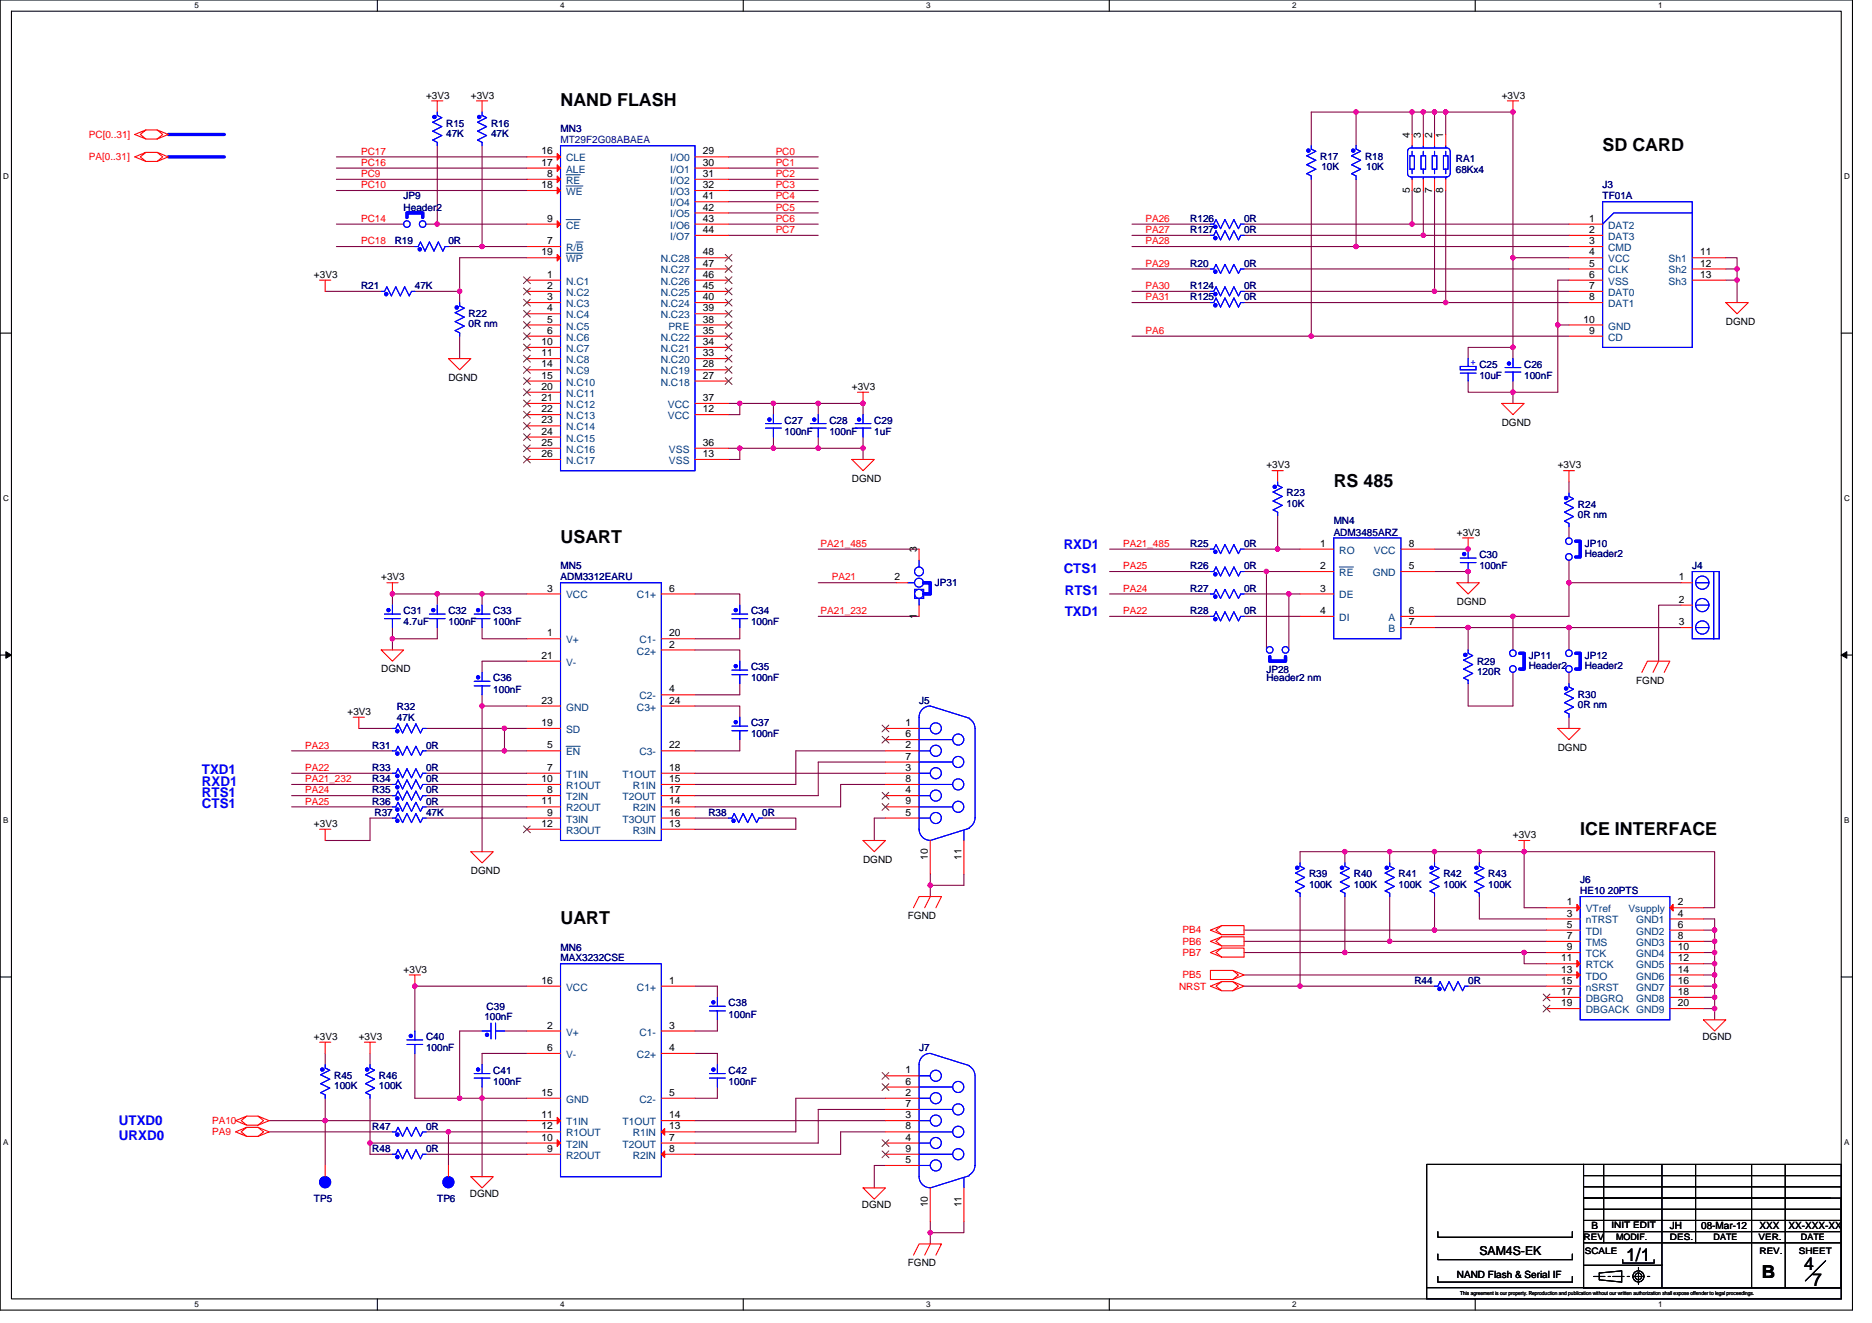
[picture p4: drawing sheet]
<svg xmlns="http://www.w3.org/2000/svg" width="297mm" height="210mm" viewBox="0 0 297 210" stroke-linecap="round" stroke-linejoin="round" font-family="sans-serif">
<defs><g id="words">
<g font-size="2.8">
<text x="88.9" y="16.9">NAND FLASH</text>
<text x="254.3" y="24">SD CARD</text>
<text x="211.6" y="77.3">RS 485</text>
<text x="88.9" y="86.2">USART</text>
<text x="250.7" y="132.4">ICE INTERFACE</text>
<text x="88.9" y="146.7">UART</text>
<text x="258" y="200.1">1/1</text>
<text x="279.5" y="202.8">B</text>
<text x="286.3" y="201.5">4</text>
<text x="287.5" y="204">7</text>
</g>
<g font-size="2.1" fill="#00f">
<text x="168.8" y="87.1">RXD1</text>
<text x="168.8" y="90.9">CTS1</text>
<text x="168.9" y="94.4">RTS1</text>
<text x="168.9" y="97.8">TXD1</text>
<text x="32" y="124.7">RXD1</text>
<text x="32" y="122.9">TXD1</text>
<text x="32" y="126.4">RTS1</text>
<text x="32" y="128.2">CTS1</text>
<text x="18.9" y="178.5">UTXD0</text>
<text x="18.9" y="180.8">URXD0</text>
</g>
<text font-size="1.9" x="234.7" y="199.1">SAM4S-EK</text>
<g font-size="1.6">
<text x="67.6" y="15.6">+3V3</text>
<text x="74.7" y="15.6">+3V3</text>
<text x="238.3" y="15.6">+3V3</text>
<text x="223.7" y="21.9" transform="rotate(-90 223.7 21.9)">4</text>
<text x="225.5" y="21.9" transform="rotate(-90 225.5 21.9)">3</text>
<text x="227.2" y="21.9" transform="rotate(-90 227.2 21.9)">2</text>
<text x="229" y="21.9" transform="rotate(-90 229 21.9)">1</text>
<text x="85.9" y="26.3">17</text>
<text x="85.9" y="24.5">16</text>
<text x="85.9" y="29.8">18</text>
<text x="86.8" y="28.1">8</text>
<text x="111.5" y="24.5">29</text>
<text x="111.5" y="26.3">30</text>
<text x="111.5" y="29.8">32</text>
<text x="111.5" y="28.1">31</text>
<text x="86.8" y="35.2">9</text>
<text x="111.5" y="35.2">43</text>
<text x="111.5" y="33.4">42</text>
<text x="111.5" y="31.6">41</text>
<text x="223.7" y="30.6" transform="rotate(-90 223.7 30.6)">5</text>
<text x="225.5" y="30.6" transform="rotate(-90 225.5 30.6)">6</text>
<text x="227.2" y="30.6" transform="rotate(-90 227.2 30.6)">7</text>
<text x="229" y="30.6" transform="rotate(-90 229 30.6)">8</text>
<text x="252.2" y="35.2">1</text>
<text x="85.9" y="40.5">19</text>
<text x="86.8" y="38.7">7</text>
<text x="111.5" y="37">44</text>
<text x="111.5" y="40.5">48</text>
<text x="252.2" y="37">2</text>
<text x="252.2" y="38.7">3</text>
<text x="252.2" y="40.5">4</text>
<text x="269.8" y="40.5">11</text>
<text x="49.8" y="44.1">+3V3</text>
<text x="86.8" y="44.1">1</text>
<text x="86.8" y="45.8">2</text>
<text x="86.8" y="47.6">3</text>
<text x="111.5" y="42.3">47</text>
<text x="111.5" y="44.1">46</text>
<text x="111.5" y="45.8">45</text>
<text x="111.5" y="47.6">40</text>
<text x="252.2" y="42.3">5</text>
<text x="252.2" y="44.1">6</text>
<text x="252.2" y="45.8">7</text>
<text x="252.2" y="47.6">8</text>
<text x="269.8" y="42.3">12</text>
<text x="269.8" y="44.1">13</text>
<text x="86.8" y="53">6</text>
<text x="86.8" y="51.2">5</text>
<text x="86.8" y="49.4">4</text>
<text x="111.5" y="51.2">38</text>
<text x="111.5" y="53">35</text>
<text x="111.5" y="49.4">39</text>
<text x="251.3" y="51.2">10</text>
<text x="252.2" y="53">9</text>
<text x="273.9" y="51.6">DGND</text>
<text x="85.9" y="56.5">11</text>
<text x="85.9" y="54.7">10</text>
<text x="85.9" y="58.3">14</text>
<text x="111.5" y="58.3">28</text>
<text x="111.5" y="54.7">34</text>
<text x="111.5" y="56.5">33</text>
<text x="71.2" y="60.5">DGND</text>
<text x="85.9" y="61.8">20</text>
<text x="85.9" y="63.6">21</text>
<text x="85.9" y="65.4">22</text>
<text x="85.9" y="60.1">15</text>
<text x="111.5" y="63.6">37</text>
<text x="111.5" y="65.4">12</text>
<text x="111.5" y="60.1">27</text>
<text x="135.2" y="61.9">+3V3</text>
<text x="85.9" y="67.2">23</text>
<text x="85.9" y="69">24</text>
<text x="85.9" y="70.7">25</text>
<text x="111.5" y="70.7">36</text>
<text x="238.3" y="67.6">DGND</text>
<text x="85.9" y="72.5">26</text>
<text x="111.5" y="72.5">13</text>
<text x="135.2" y="76.5">DGND</text>
<text x="201" y="74.3">+3V3</text>
<text x="247.2" y="74.3">+3V3</text>
<text x="145.5" y="87.7" transform="rotate(-90 145.5 87.7)">3</text>
<text x="209.5" y="86.7">1</text>
<text x="223.5" y="86.7">8</text>
<text x="231.2" y="85">+3V3</text>
<text x="60.5" y="92.1">+3V3</text>
<text x="86.8" y="93.9">3</text>
<text x="106.2" y="93.9">6</text>
<text x="141.9" y="92.1">2</text>
<text x="209.5" y="93.9">3</text>
<text x="209.5" y="90.3">2</text>
<text x="223.5" y="90.3">5</text>
<text x="266.4" y="92.1">1</text>
<text x="266.4" y="95.6">2</text>
<text x="86.8" y="101">1</text>
<text x="106.2" y="101">20</text>
<text x="145.5" y="98.2" transform="rotate(-90 145.5 98.2)">1</text>
<text x="209.5" y="97.4">4</text>
<text x="223.5" y="97.4">6</text>
<text x="223.5" y="99.2">7</text>
<text x="231.2" y="96">DGND</text>
<text x="266.4" y="99.2">3</text>
<text x="60.5" y="106.7">DGND</text>
<text x="85.9" y="104.5">21</text>
<text x="106.2" y="102.7">2</text>
<text x="55.2" y="113.4">+3V3</text>
<text x="85.9" y="111.6">23</text>
<text x="106.2" y="109.9">4</text>
<text x="106.2" y="111.6">24</text>
<text x="259.6" y="108.5">FGND</text>
<text x="85.9" y="115.2">19</text>
<text x="86.8" y="118.7">5</text>
<text x="106.2" y="118.7">22</text>
<text x="143.7" y="118.7">2</text>
<text x="143.7" y="115.2">1</text>
<text x="143.7" y="117">6</text>
<text x="247.2" y="119.1">DGND</text>
<text x="85.9" y="124.1">10</text>
<text x="86.8" y="122.3">7</text>
<text x="86.8" y="125.9">8</text>
<text x="106.2" y="124.1">15</text>
<text x="106.2" y="122.3">18</text>
<text x="106.2" y="125.9">17</text>
<text x="143.7" y="125.9">4</text>
<text x="143.7" y="122.3">3</text>
<text x="143.7" y="124.1">8</text>
<text x="143.7" y="120.5">7</text>
<text x="49.8" y="131.2">+3V3</text>
<text x="85.9" y="127.6">11</text>
<text x="85.9" y="131.2">12</text>
<text x="86.8" y="129.4">9</text>
<text x="106.2" y="127.6">14</text>
<text x="106.2" y="131.2">13</text>
<text x="106.2" y="129.4">16</text>
<text x="143.7" y="129.4">5</text>
<text x="143.7" y="127.6">9</text>
<text x="136.9" y="136.9">DGND</text>
<text x="147.2" y="136.4" transform="rotate(-90 147.2 136.4)">10</text>
<text x="152.6" y="136.4" transform="rotate(-90 152.6 136.4)">11</text>
<text x="240.1" y="133">+3V3</text>
<text x="74.7" y="138.7">DGND</text>
<text x="248.6" y="143.6">1</text>
<text x="266.2" y="143.6">2</text>
<text x="144.1" y="145.8">FGND</text>
<text x="248.6" y="145.4">3</text>
<text x="248.6" y="147.2">5</text>
<text x="248.6" y="149">7</text>
<text x="266.2" y="145.4">4</text>
<text x="266.2" y="147.2">6</text>
<text x="266.2" y="149">8</text>
<text x="64" y="154.3">+3V3</text>
<text x="247.7" y="152.5">11</text>
<text x="247.7" y="154.3">13</text>
<text x="248.6" y="150.7">9</text>
<text x="266.2" y="150.7">10</text>
<text x="266.2" y="152.5">12</text>
<text x="266.2" y="154.3">14</text>
<text x="85.9" y="156.1">16</text>
<text x="106.2" y="156.1">1</text>
<text x="247.7" y="156.1">15</text>
<text x="247.7" y="157.9">17</text>
<text x="247.7" y="159.6">19</text>
<text x="266.2" y="156.1">16</text>
<text x="266.2" y="157.9">18</text>
<text x="266.2" y="159.6">20</text>
<text x="49.8" y="165">+3V3</text>
<text x="56.9" y="165">+3V3</text>
<text x="86.8" y="163.2">2</text>
<text x="86.8" y="166.8">6</text>
<text x="106.2" y="163.2">3</text>
<text x="106.2" y="166.8">4</text>
<text x="270.1" y="165">DGND</text>
<text x="85.9" y="173.9">15</text>
<text x="106.2" y="173.9">5</text>
<text x="143.7" y="173.9">2</text>
<text x="143.7" y="170.3">1</text>
<text x="143.7" y="172.1">6</text>
<text x="85.9" y="177.4">11</text>
<text x="85.9" y="179.2">12</text>
<text x="106.2" y="179.2">13</text>
<text x="106.2" y="177.4">14</text>
<text x="143.7" y="177.4">3</text>
<text x="143.7" y="179.2">8</text>
<text x="143.7" y="175.6">7</text>
<text x="85.9" y="181">10</text>
<text x="86.8" y="182.8">9</text>
<text x="106.2" y="182.8">8</text>
<text x="106.2" y="181">7</text>
<text x="143.7" y="184.5">5</text>
<text x="143.7" y="181">4</text>
<text x="143.7" y="182.8">9</text>
<text x="74.5" y="189.9">DGND</text>
<text x="136.8" y="191.7">DGND</text>
<text x="147.2" y="191.5" transform="rotate(-90 147.2 191.5)">10</text>
<text x="152.6" y="191.5" transform="rotate(-90 152.6 191.5)">11</text>
<text x="252.5" y="195.1">B</text>
<text x="265" y="195.1">JH</text>
<text x="269.9" y="195.1">08-Mar-12</text>
<text x="279.2" y="195.1">XXX</text>
<text x="283.8" y="195.1">XX-XXX-XX</text>
<text x="144.1" y="200.9">FGND</text>
<text x="231.2" y="202.7">NAND Flash &amp; Serial IF</text>
</g>
<g font-size="1.6" fill="#f00">
<text x="14.1" y="21.9">PC[0..31]</text>
<text x="14.1" y="25.4">PA[0..31]</text>
<text x="57.3" y="29.9">PC10</text>
<text x="57.3" y="28.1">PC9</text>
<text x="57.3" y="26.3">PC16</text>
<text x="57.3" y="24.5">PC17</text>
<text x="123.1" y="29.9">PC3</text>
<text x="123.1" y="28.1">PC2</text>
<text x="123.1" y="26.3">PC1</text>
<text x="123.1" y="24.5">PC0</text>
<text x="57.3" y="35.2">PC14</text>
<text x="123.1" y="35.2">PC6</text>
<text x="123.1" y="33.4">PC5</text>
<text x="123.1" y="31.6">PC4</text>
<text x="181.8" y="35.2">PA26</text>
<text x="57.3" y="38.8">PC18</text>
<text x="123.1" y="37">PC7</text>
<text x="181.8" y="38.8">PA28</text>
<text x="181.8" y="37">PA27</text>
<text x="181.8" y="42.3">PA29</text>
<text x="181.8" y="45.9">PA30</text>
<text x="181.8" y="47.6">PA31</text>
<text x="181.8" y="53">PA6</text>
<text x="130.2" y="86.8">PA21_485</text>
<text x="178.2" y="86.8">PA21_485</text>
<text x="132" y="92.1">PA21</text>
<text x="178.2" y="93.9">PA24</text>
<text x="178.2" y="90.3">PA25</text>
<text x="130.2" y="97.4">PA21_232</text>
<text x="178.2" y="97.4">PA22</text>
<text x="48.4" y="118.8">PA23</text>
<text x="48.4" y="125.9">PA24</text>
<text x="48.4" y="124.1">PA21_232</text>
<text x="48.4" y="122.3">PA22</text>
<text x="48.4" y="127.7">PA25</text>
<text x="187.6" y="149.9">PB6</text>
<text x="187.6" y="148.1">PB4</text>
<text x="187.6" y="155.2">PB5</text>
<text x="187.6" y="151.7">PB7</text>
<text x="187.1" y="157">NRST</text>
<text x="33.7" y="178.3">PA10</text>
<text x="33.7" y="180.1">PA9</text>
</g>
<g font-size="1.6" fill="#000080">
<text x="70.8" y="20.1">R15</text>
<text x="70.8" y="21.7">47K</text>
<text x="77.9" y="20.1">R16</text>
<text x="77.9" y="21.7">47K</text>
<text x="88.9" y="22.8">MT29F2G08ABAEA</text>
<text x="88.9" y="21">MN3</text>
<text x="209.5" y="25.4">R17</text>
<text x="209.7" y="27">10K</text>
<text x="216.6" y="25.4">R18</text>
<text x="216.8" y="27">10K</text>
<text x="231" y="25.8">RA1</text>
<text x="231" y="27.4">68Kx4</text>
<text x="254.3" y="29.9">J3</text>
<text x="64" y="31.6">JP9</text>
<text x="64" y="33.4">Header2</text>
<text x="188.9" y="35.2">R126</text>
<text x="197.4" y="35.2">0R</text>
<text x="254.3" y="31.6">TF01A</text>
<text x="62.6" y="38.8">R19</text>
<text x="71.2" y="38.8">0R</text>
<text x="188.9" y="37">R127</text>
<text x="197.4" y="37">0R</text>
<text x="57.3" y="45.9">R21</text>
<text x="65.8" y="45.9">47K</text>
<text x="188.9" y="42.3">R20</text>
<text x="188.9" y="47.6">R125</text>
<text x="188.9" y="45.9">R124</text>
<text x="197.4" y="47.6">0R</text>
<text x="197.4" y="45.9">0R</text>
<text x="197.4" y="42.3">0R</text>
<text x="74.4" y="50.3">R22</text>
<text x="74.4" y="51.9">0R nm</text>
<text x="241.8" y="58.3">C26</text>
<text x="234.7" y="60.1">10uF</text>
<text x="241.8" y="60.1">100nF</text>
<text x="124.5" y="67.2">C27</text>
<text x="124.5" y="69">100nF</text>
<text x="131.6" y="67.2">C28</text>
<text x="131.6" y="69">100nF</text>
<text x="138.7" y="67.2">C29</text>
<text x="138.7" y="69">1uF</text>
<text x="204.1" y="78.8">R23</text>
<text x="204.1" y="80.4">10K</text>
<text x="211.6" y="83.2">MN4</text>
<text x="250.4" y="80.5">R24</text>
<text x="250.4" y="82.1">0R nm</text>
<text x="188.9" y="86.8">R25</text>
<text x="197.4" y="86.8">0R</text>
<text x="211.6" y="85">ADM3485ARZ</text>
<text x="234.7" y="88.5">C30</text>
<text x="251.5" y="86.8">JP10</text>
<text x="251.5" y="88.4">Header2</text>
<text x="88.9" y="90.3">MN5</text>
<text x="88.9" y="92.1">ADM3312EARU</text>
<text x="148.3" y="93">JP31</text>
<text x="188.9" y="90.3">R26</text>
<text x="188.9" y="93.9">R27</text>
<text x="197.4" y="90.3">0R</text>
<text x="197.4" y="93.9">0R</text>
<text x="234.7" y="90.3">100nF</text>
<text x="268.5" y="90.3">J4</text>
<text x="64" y="97.4">C31</text>
<text x="64" y="99.2">4.7uF</text>
<text x="71.2" y="97.4">C32</text>
<text x="71.2" y="99.2">100nF</text>
<text x="78.3" y="97.4">C33</text>
<text x="78.3" y="99.2">100nF</text>
<text x="119.2" y="97.4">C34</text>
<text x="119.2" y="99.2">100nF</text>
<text x="188.9" y="97.4">R28</text>
<text x="197.4" y="97.4">0R</text>
<text x="119.2" y="106.3">C35</text>
<text x="201" y="106.8">JP28</text>
<text x="234.4" y="105.4">R29</text>
<text x="234.4" y="107">120R</text>
<text x="242.6" y="104.5">JP11</text>
<text x="242.6" y="106.2">Header2</text>
<text x="251.5" y="104.5">JP12</text>
<text x="251.5" y="106.2">Header2</text>
<text x="63" y="112.7">R32</text>
<text x="78.3" y="108.1">C36</text>
<text x="78.3" y="109.9">100nF</text>
<text x="119.2" y="108.1">100nF</text>
<text x="145.8" y="111.7">J5</text>
<text x="201" y="108.1">Header2 nm</text>
<text x="250.4" y="110.8">R30</text>
<text x="250.4" y="112.4">0R nm</text>
<text x="59.1" y="118.8">R31</text>
<text x="63" y="114.3">47K</text>
<text x="67.6" y="118.8">0R</text>
<text x="119.2" y="115.2">C37</text>
<text x="119.2" y="117">100nF</text>
<text x="59.1" y="124.1">R34</text>
<text x="59.1" y="122.3">R33</text>
<text x="59.1" y="125.9">R35</text>
<text x="67.6" y="124.1">0R</text>
<text x="67.6" y="122.3">0R</text>
<text x="67.6" y="125.9">0R</text>
<text x="59.1" y="127.7">R36</text>
<text x="59.4" y="129.4">R37</text>
<text x="67.6" y="127.7">0R</text>
<text x="67.6" y="129.4">47K</text>
<text x="112.4" y="129.4">R38</text>
<text x="120.9" y="129.4">0R</text>
<text x="207.7" y="139.2">R39</text>
<text x="207.7" y="140.8">100K</text>
<text x="214.8" y="139.2">R40</text>
<text x="214.8" y="140.8">100K</text>
<text x="221.9" y="139.2">R41</text>
<text x="221.9" y="140.8">100K</text>
<text x="229" y="139.2">R42</text>
<text x="229" y="140.8">100K</text>
<text x="236.2" y="139.2">R43</text>
<text x="236.2" y="140.8">100K</text>
<text x="250.7" y="140.1">J6</text>
<text x="250.7" y="141.9">HE10 20PTS</text>
<text x="88.9" y="150.9">MN6</text>
<text x="88.9" y="152.5">MAX3232CSE</text>
<text x="76.9" y="161.8">100nF</text>
<text x="77.2" y="160.2">C39</text>
<text x="115.6" y="159.7">C38</text>
<text x="115.6" y="161.4">100nF</text>
<text x="224.4" y="156.1">R44</text>
<text x="233" y="156.1">0R</text>
<text x="67.6" y="165">C40</text>
<text x="67.6" y="166.8">100nF</text>
<text x="145.8" y="166.8">J7</text>
<text x="53" y="171.2">R45</text>
<text x="53" y="172.8">100K</text>
<text x="60.1" y="171.2">R46</text>
<text x="60.1" y="172.8">100K</text>
<text x="78.3" y="170.3">C41</text>
<text x="78.3" y="172.1">100nF</text>
<text x="115.6" y="170.3">C42</text>
<text x="115.6" y="172.1">100nF</text>
<text x="59.1" y="179.2">R47</text>
<text x="67.6" y="179.2">0R</text>
<text x="59.1" y="182.8">R48</text>
<text x="67.6" y="182.8">0R</text>
<text x="49.8" y="190.8">TP5</text>
<text x="69.4" y="190.8">TP6</text>
</g>
<g font-size="1.6" fill="#004080">
<text x="89.8" y="29.2">RE</text>
<text x="89.8" y="27.4">ALE</text>
<text x="89.8" y="25.6">CLE</text>
<text x="106.4" y="25.6">I/O0</text>
<text x="106.4" y="27.4">I/O1</text>
<text x="106.4" y="29.2">I/O2</text>
<text x="89.8" y="30.9">WE</text>
<text x="106.4" y="30.9">I/O3</text>
<text x="106.4" y="34.5">I/O5</text>
<text x="106.4" y="32.7">I/O4</text>
<text x="89.8" y="36.3">CE</text>
<text x="89.8" y="41.6">WP</text>
<text x="89.8" y="39.8">R/B</text>
<text x="104.8" y="41.6">N.C28</text>
<text x="106.4" y="38.1">I/O7</text>
<text x="106.4" y="36.3">I/O6</text>
<text x="255.2" y="36.3">DAT2</text>
<text x="255.2" y="38.1">DAT3</text>
<text x="255.2" y="39.8">CMD</text>
<text x="255.2" y="41.6">VCC</text>
<text x="264.8" y="41.6">Sh1</text>
<text x="89.8" y="45.2">N.C1</text>
<text x="89.8" y="46.9">N.C2</text>
<text x="104.8" y="43.4">N.C27</text>
<text x="104.8" y="45.2">N.C26</text>
<text x="104.8" y="46.9">N.C25</text>
<text x="255.2" y="43.4">CLK</text>
<text x="255.2" y="45.2">VSS</text>
<text x="255.2" y="46.9">DAT0</text>
<text x="264.8" y="43.4">Sh2</text>
<text x="264.8" y="45.2">Sh3</text>
<text x="89.8" y="52.3">N.C5</text>
<text x="89.8" y="48.7">N.C3</text>
<text x="89.8" y="50.5">N.C4</text>
<text x="104.8" y="50.5">N.C23</text>
<text x="104.8" y="48.7">N.C24</text>
<text x="106.1" y="52.3">PRE</text>
<text x="255.2" y="48.7">DAT1</text>
<text x="255.2" y="52.3">GND</text>
<text x="89.8" y="54.1">N.C6</text>
<text x="89.8" y="57.6">N.C8</text>
<text x="89.8" y="55.8">N.C7</text>
<text x="89.8" y="59.4">N.C9</text>
<text x="104.8" y="59.4">N.C19</text>
<text x="104.8" y="55.8">N.C21</text>
<text x="104.8" y="54.1">N.C22</text>
<text x="104.8" y="57.6">N.C20</text>
<text x="255.2" y="54.1">CD</text>
<text x="89.8" y="62.9">N.C11</text>
<text x="89.8" y="64.7">N.C12</text>
<text x="89.8" y="61.2">N.C10</text>
<text x="104.8" y="61.2">N.C18</text>
<text x="106" y="64.7">VCC</text>
<text x="89.8" y="66.5">N.C13</text>
<text x="89.8" y="68.3">N.C14</text>
<text x="89.8" y="70.1">N.C15</text>
<text x="89.8" y="71.8">N.C16</text>
<text x="106" y="66.5">VCC</text>
<text x="106.1" y="71.8">VSS</text>
<text x="89.8" y="73.6">N.C17</text>
<text x="106.1" y="73.6">VSS</text>
<text x="212.5" y="87.8">RO</text>
<text x="218" y="87.8">VCC</text>
<text x="89.8" y="95">VCC</text>
<text x="101.1" y="95">C1+</text>
<text x="212.5" y="91.4">RE</text>
<text x="212.5" y="95">DE</text>
<text x="217.8" y="91.4">GND</text>
<text x="212.5" y="98.5">DI</text>
<text x="220.3" y="98.5">A</text>
<text x="220.3" y="100.3">B</text>
<text x="89.8" y="102.1">V+</text>
<text x="89.8" y="105.6">V-</text>
<text x="101.1" y="103.8">C2+</text>
<text x="101.5" y="102.1">C1-</text>
<text x="89.8" y="112.7">GND</text>
<text x="101.1" y="112.7">C3+</text>
<text x="101.5" y="111">C2-</text>
<text x="89.8" y="116.3">SD</text>
<text x="89.8" y="119.8">EN</text>
<text x="101.5" y="119.8">C3-</text>
<text x="89.8" y="123.4">T1IN</text>
<text x="89.8" y="125.2">R1OUT</text>
<text x="98.8" y="123.4">T1OUT</text>
<text x="100.4" y="125.2">R1IN</text>
<text x="89.8" y="127">T2IN</text>
<text x="89.8" y="128.7">R2OUT</text>
<text x="89.8" y="130.5">T3IN</text>
<text x="98.8" y="127">T2OUT</text>
<text x="98.8" y="130.5">T3OUT</text>
<text x="100.4" y="128.7">R2IN</text>
<text x="89.8" y="132.3">R3OUT</text>
<text x="100.4" y="132.3">R3IN</text>
<text x="251.6" y="144.7">VTref</text>
<text x="251.6" y="146.5">nTRST</text>
<text x="251.6" y="148.3">TDI</text>
<text x="258.4" y="144.7">Vsupply</text>
<text x="259.6" y="146.5">GND1</text>
<text x="259.6" y="148.3">GND2</text>
<text x="251.6" y="150.1">TMS</text>
<text x="251.6" y="151.8">TCK</text>
<text x="251.6" y="153.6">RTCK</text>
<text x="251.6" y="155.4">TDO</text>
<text x="259.6" y="150.1">GND3</text>
<text x="259.6" y="151.8">GND4</text>
<text x="259.6" y="153.6">GND5</text>
<text x="259.6" y="155.4">GND6</text>
<text x="89.8" y="157.2">VCC</text>
<text x="101.1" y="157.2">C1+</text>
<text x="251.6" y="157.2">nSRST</text>
<text x="251.6" y="159">DBGRQ</text>
<text x="251.6" y="160.7">DBGACK GND9</text>
<text x="259.6" y="157.2">GND7</text>
<text x="259.6" y="159">GND8</text>
<text x="89.8" y="164.3">V+</text>
<text x="89.8" y="167.9">V-</text>
<text x="101.1" y="167.9">C2+</text>
<text x="101.5" y="164.3">C1-</text>
<text x="89.8" y="178.5">T1IN</text>
<text x="89.8" y="175">GND</text>
<text x="98.8" y="178.5">T1OUT</text>
<text x="101.5" y="175">C2-</text>
<text x="89.8" y="182.1">T2IN</text>
<text x="89.8" y="180.3">R1OUT</text>
<text x="89.8" y="183.9">R2OUT</text>
<text x="98.8" y="182.1">T2OUT</text>
<text x="100.4" y="180.3">R1IN</text>
<text x="100.4" y="183.9">R2IN</text>
</g>
<text font-size="1.6" fill="#00f" x="233.3" y="58">+ C25</text>
<g font-size="1.4">
<text x="251.3" y="196.7">REV</text>
<text x="255.7" y="194.9">INIT EDIT</text>
<text x="256.4" y="196.7">MODIF.</text>
<text x="265" y="196.7">DES.</text>
<text x="271.9" y="196.7">DATE</text>
<text x="279" y="196.7">VER.</text>
<text x="285.8" y="196.7">DATE</text>
<text x="251.5" y="199">SCALE</text>
<text x="279.2" y="199">REV.</text>
<text x="285.4" y="199">SHEET</text>
</g>
<g font-size="1.3">
<text x="30.8" y="1.3">5</text>
<text x="88.9" y="1.3">4</text>
<text x="147" y="1.3">3</text>
<text x="205" y="1.3">2</text>
<text x="263.1" y="1.3">1</text>
<text x=".5" y="28.4">D</text>
<text x="292.6" y="28.4">D</text>
<text x=".5" y="79.5">C</text>
<text x="292.6" y="79.5">C</text>
<text x=".5" y="130.6">B</text>
<text x="292.6" y="130.6">B</text>
<text x=".5" y="181.7">A</text>
<text x="292.6" y="181.7">A</text>
<text x="30.8" y="207.4">5</text>
<text x="88.9" y="207.4">4</text>
<text x="147" y="207.4">3</text>
<text x="205" y="207.4">2</text>
<text x="263.1" y="207.4">1</text>
</g>
<text font-size=".9" x="231.7" y="205.4">This agreement is our property. Reproduction and publication without our written authorization shall expose offender to legal proceedings.</text>
</g></defs>
<path d="M0 0h293.9v207.9h-293.9zM1.8 1.8h290.4v204.3h-290.4z" fill="none" stroke="#000" stroke-width=".17"/>
<g fill="#fff">
<path d="M30.8 .2h.7v1.4h-.7z"/>
<path d="M30.8 206.3h.7v1.4h-.7z"/>
</g>
<path d="M59.9 0v1.8M59.9 206.1v1.8" fill="none" stroke="#000" stroke-width=".17"/>
<g fill="#fff">
<path d="M88.9 .2h.7v1.4h-.7z"/>
<path d="M88.9 206.3h.7v1.4h-.7z"/>
</g>
<path d="M117.9 0v1.8M117.9 206.1v1.8" fill="none" stroke="#000" stroke-width=".17"/>
<g fill="#fff">
<path d="M147 .2h.7v1.4h-.7z"/>
<path d="M147 206.3h.7v1.4h-.7z"/>
</g>
<path d="M176 0v1.8M176 206.1v1.8" fill="none" stroke="#000" stroke-width=".17"/>
<g fill="#fff">
<path d="M205 .2h.7v1.4h-.7z"/>
<path d="M205 206.3h.7v1.4h-.7z"/>
</g>
<path d="M234.1 0v1.8M234.1 206.1v1.8" fill="none" stroke="#000" stroke-width=".17"/>
<g fill="#fff">
<path d="M263.1 .2h.7v1.4h-.7z"/>
<path d="M263.1 206.3h.7v1.4h-.7z"/>
<path d="M.5 27.3h.9v1.4h-.9z"/>
<path d="M292.6 27.3h.9v1.4h-.9z"/>
<path d="M.5 78.4h.9v1.4h-.9z"/>
<path d="M292.6 78.4h.9v1.4h-.9z"/>
</g>
<path d="M0 52.9h1.8M292.2 52.9h1.7" fill="none" stroke="#000" stroke-width=".17"/>
<g fill="#fff">
<path d="M.5 129.5h.8v1.4h-.8z"/>
<path d="M292.6 129.5h.9v1.4h-.9z"/>
</g>
<path d="M0 103.9h1.8M292.2 103.9h1.7" fill="none" stroke="#000" stroke-width=".17"/>
<path d="M.9 103.4l.9 .5-.9 .5zM292.2 103.9l.8-.5v1z" fill="#000" stroke="#000" stroke-width=".16"/>
<g fill="#fff">
<path d="M.5 180.5h.8v1.4h-.8z"/>
<path d="M292.6 180.5h.9v1.4h-.9z"/>
</g>
<g fill="none" stroke="#000" stroke-width=".17">
<path d="M0 155h1.8M292.2 155h1.7M228.2 199v.9h21.3v-.9M228.2 195.4v.9h21.3v-.9M251.3 186.5h40.9M251.3 193.6h40.7M251.3 191.9h40.7M251.3 190.1h39.1M251.3 188.3h40.9M251.3 197.2h40.9M251.3 184.7h-24.9v19.6M251.3 195.4h40.9"/>
<path d="M251.3 184.7h40.9v19.6h-40.9zM251.3 190.1h40.9v14.2h-40.9zM254.5 184.7v12.5M257.5 199.9v.5h5v-.5M263.7 184.7v19.6M269 184.7v12.5M277.9 184.7v19.6M283.3 184.7v19.6M226.4 204.3h65.8v1.8h-65.8zM228.2 202.5v.9h21.3v-.9M251.3 200.7h12.4M252.9 202.5h1.8"/>
<path d="M253.8 202l3.5-.4v1.8l-3.5-.3zM255.2 202.5h.3M255.9 202.5h1.8M258.2 202.5h.4M259.1 202.5h1.8M260 201.1v.3M260 202v1.8M261.4 202.5h.4M289.7 200l-3.2 3.2"/>
<circle cx="260" cy="202.5" r=".53"/>
<circle cx="260" cy="202.5" r=".88"/>
</g>
<g fill="none" stroke="#800040" stroke-width=".17">
<path d="M215.2 17.8h-7.1v5.3M215.2 17.8v5.3M215.2 17.8h8.9M224.1 17.8h1.7M224.1 17.8v3.5M225.8 17.8h1.8M225.8 17.8v3.5M227.6 17.8h1.8M227.6 17.8v3.5M229.4 17.8h10.7v23.1M229.4 17.8v3.5M53.4 35.6h10.6"/>
<path d="M53.4 30.2h30.2M53.4 28.4h30.2M53.4 26.7h30.2M53.4 24.9h30.2M53.4 39.1h12.4M67.6 35.6h1.8M69.4 35.6h14.2M69.4 23.1v12.5M71.2 39.1h5.3M76.5 23.1v16M76.5 39.1h7.1M115.6 37.3h14.2"/>
<path d="M115.6 35.6h14.2M115.6 33.8h14.2M115.6 32h14.2M115.6 30.2h14.2M115.6 28.4h14.2M115.6 26.7h14.2M115.6 24.9h14.2M179.6 35.6h12.5M179.6 37.3h12.5M179.6 39.1h35.6M208.1 28.4v24.9h-28.5M215.2 28.4v10.7"/>
<path d="M215.2 39.1h33.8M224.1 35.6h24.9M224.1 30.2v5.4h-26.7M225.8 30.2v7.1h-28.4M225.8 37.3h23.2M227.6 30.2v16h-30.2M229.4 30.2v17.8h-32M51.6 46.2h8.9M65.8 46.2h7.1M72.9 46.2v1.8M72.9 53.3v3.6M83.6 40.9h-10.7v5.3"/>
<path d="M179.6 46.2h12.5M179.6 48h12.5M179.6 42.7h12.5M197.4 42.7h51.6M208.1 53.3h40.9M227.6 46.2h21.4M229.4 48h19.6M240.1 55.1v1.8M240.1 40.9h8.9M240.1 40.9v14.2h-7.1v1.8M247.2 51.6v10.6h-7.1M249 44.4h-1.8v7.2h1.8"/>
<path d="M273.9 40.9h1.7v1.8M273.9 42.7h1.7v1.7M273.9 44.4h1.7M275.6 44.4v3.6M115.6 64h1.8v1.8h-1.8M115.6 71.1h1.8v1.8h-1.8M117.4 64h5.3v1.8M117.4 71.1h5.3M122.7 69.3v1.8M122.7 64h7.1M122.7 71.1h7.1M129.8 69.3v1.8"/>
<path d="M129.8 64v1.8M129.8 64h7.1v1.8M129.8 71.1h7.1M136.9 71.1v1.8M136.9 69.3v1.8M233 60.5v1.7h7.1M240.1 60.5v1.7M240.1 62.2v1.8M249 76.5v1.7M62.3 99.6v1.7M69.4 94.2v1.8M69.4 99.6v1.7h-7.1"/>
<path d="M69.4 94.2h-7.1v1.8M69.4 94.2h7.1M76.5 94.2v1.8M76.5 99.6v1.7h7.1M76.5 94.2h7.1M110.3 94.2h7.1v1.8M117.4 99.6v1.7h-7.1M129.8 92.5h12.5M129.8 97.8h16M129.8 87.1h16M176.1 94.2h16M176.1 90.7h16"/>
<path d="M176.1 87.1h16M176.1 97.8h16M197.4 87.1h5.3M197.4 90.7h3.6M197.4 94.2h7.1M197.4 97.8h8.9M201 90.7h5.3M201 90.7v12.4M202.7 81.8v5.3M202.7 87.1h3.6M206.3 94.2h-1.8v8.9M227.6 97.8h12.5"/>
<path d="M227.6 99.6h5.4M227.6 87.1h5.4M227.6 90.7h5.4v1.8M233 99.6v3.5M233 99.6h16M240.1 97.8v5.3M249 99.6h17.7M249 92.5h17.7M249 99.6v3.5M249 92.5v5.3h-8.9M249 83.6v1.7M249 88.9v3.6"/>
<path d="M266.7 96h-3.5v8.9M46.3 119.1h16M56.9 115.6h5.4M62.3 101.3v1.8M67.6 115.6h12.4M67.6 119.1h12.4M76.5 112v23.1M76.5 110.2v1.8h7.1M80 115.6h3.6M80 115.6v3.5h3.6M83.6 104.9h-7.1v1.8M110.3 103.1h7.1v1.8"/>
<path d="M110.3 112h7.1v1.8M117.4 108.5v1.7h-7.1M117.4 117.3v1.8h-7.1M140.5 119.1h-14.2v5.4h-16M240.1 106.7v5.3h-7.1v-3.5M249 106.7v1.8M249 113.8v1.8M46.3 128h16M46.3 126.2h16M46.3 124.5h16M46.3 122.7h16M62.3 129.8h-3.6v3.5h-7.1"/>
<path d="M67.6 129.8h16M67.6 122.7h16M67.6 124.5h16M67.6 126.2h16M67.6 128h16M110.3 122.7h30.2M110.3 129.8h5.3M120.9 129.8h5.4v1.8h-16M140.5 120.9h-10.7v5.3h-19.5M140.5 124.5h-7.1v3.5h-23.1M140.5 129.8h-1.8v3.5M147.6 138.7v1.8h5.3v-1.8"/>
<path d="M213.4 135.1h7.1M213.4 135.1h-7.1v1.8M213.4 135.1v1.8M220.5 135.1v1.8M220.5 135.1h7.1M227.6 135.1h7.1M227.6 135.1v1.8M234.7 135.1v1.8M234.7 135.1h7.1M241.8 135.1h30.3v8.9h-1.8M241.8 135.1v8.9h3.6M83.6 156.5h-17.8v7.1"/>
<path d="M110.3 156.5h3.5v1.7M147.6 140.5v1.7M197.4 156.5h8.9M197.4 154.7h48M197.4 151.1h16M197.4 147.6h30.2M197.4 149.4h23.1M206.3 156.5h21.3M206.3 142.2v14.3M213.4 151.1h28.4M213.4 142.2v8.9M220.5 149.4h24.9"/>
<path d="M220.5 142.2v7.2M227.6 142.2v5.4M227.6 147.6h17.8M233 156.5h12.4M234.7 142.2v3.6h10.7M241.8 151.1v1.8h3.6M241.8 151.1h3.6M270.3 145.8h1.8v1.8M270.3 151.1h1.8M270.3 158.2h1.8M270.3 154.7h1.8M270.3 156.5h1.8"/>
<path d="M270.3 147.6h1.8M270.3 152.9h1.8M270.3 149.4h1.8M272.1 147.6v1.8M272.1 149.4v1.7M272.1 152.9v1.8M272.1 154.7v1.8M272.1 151.1v1.8M272.1 156.5v1.7M272.1 158.2v1.8M42.7 177.8h8.9M42.7 179.6h19.6"/>
<path d="M51.6 177.8h32M51.6 177.8v7.1M51.6 167.1v1.8M51.6 174.2v3.6M58.7 167.1v1.8M58.7 174.2v7.2M65.8 167.1v7.1h7.1M67.6 179.6h3.6M71.2 179.6v5.3M71.2 179.6h12.4M72.9 174.2h3.6M76.5 174.2v12.5"/>
<path d="M76.5 163.6h-3.6v10.6M76.5 172.5v1.7M76.5 174.2h7.1M80 163.6h3.6M83.6 167.1h-7.1v1.8M110.3 167.1h3.5v1.8M110.3 177.8h30.2M113.8 161.8v1.8h-3.5M113.8 172.5v1.7h-3.5M140.5 174.2h-14.2v5.4h-16M140.5 176h-10.7v5.4h-19.5M140.5 179.6h-7.1v3.5h-23.1"/>
<path d="M270.3 160h1.8M272.1 160v1.8M58.7 181.4v1.7h3.6M58.7 181.4h24.9M67.6 183.1h16M140.5 184.9h-1.8v3.6M147.6 193.8v1.8M147.6 195.6v1.8M152.9 193.8v1.8h-5.3"/>
</g>
<g fill="#f0f" stroke="#f0f" stroke-width=".17">
<circle cx="122.7" cy="64" r=".35"/>
<circle cx="136.9" cy="71.1" r=".35"/>
<circle cx="122.7" cy="71.1" r=".35"/>
<circle cx="136.9" cy="64" r=".35"/>
<circle cx="129.8" cy="71.1" r=".35"/>
<circle cx="129.8" cy="64" r=".35"/>
<circle cx="117.4" cy="64" r=".35"/>
<circle cx="117.4" cy="71.1" r=".35"/>
<circle cx="215.2" cy="39.1" r=".35"/>
<circle cx="208.1" cy="53.3" r=".35"/>
<circle cx="240.1" cy="55.1" r=".35"/>
<circle cx="240.1" cy="62.2" r=".35"/>
<circle cx="247.2" cy="51.5" r=".35"/>
<circle cx="215.2" cy="17.8" r=".35"/>
<circle cx="224.1" cy="17.8" r=".35"/>
<circle cx="225.8" cy="17.8" r=".35"/>
<circle cx="227.6" cy="17.8" r=".35"/>
<circle cx="229.4" cy="17.8" r=".35"/>
<circle cx="240.1" cy="17.8" r=".35"/>
<circle cx="147.6" cy="140.4" r=".35"/>
<circle cx="76.5" cy="112" r=".35"/>
<circle cx="76.5" cy="94.2" r=".35"/>
<circle cx="69.4" cy="94.2" r=".35"/>
<circle cx="62.3" cy="101.3" r=".35"/>
<circle cx="62.3" cy="94.2" r=".35"/>
<circle cx="80" cy="115.6" r=".35"/>
<circle cx="232.9" cy="87.1" r=".35"/>
<circle cx="232.9" cy="90.7" r=".35"/>
<circle cx="248.9" cy="99.6" r=".35"/>
<circle cx="232.9" cy="99.6" r=".35"/>
<circle cx="240.1" cy="97.8" r=".35"/>
<circle cx="272.1" cy="160" r=".35"/>
<circle cx="272.1" cy="147.6" r=".35"/>
<circle cx="241.8" cy="135.1" r=".35"/>
<circle cx="272.1" cy="149.3" r=".35"/>
<circle cx="272.1" cy="152.9" r=".35"/>
<circle cx="272.1" cy="154.7" r=".35"/>
<circle cx="272.1" cy="151.1" r=".35"/>
<circle cx="241.8" cy="151.1" r=".35"/>
<circle cx="213.4" cy="135.1" r=".35"/>
<circle cx="227.6" cy="135.1" r=".35"/>
<circle cx="227.6" cy="147.6" r=".35"/>
<circle cx="220.5" cy="149.3" r=".35"/>
<circle cx="206.3" cy="156.5" r=".35"/>
<circle cx="272.1" cy="156.5" r=".35"/>
<circle cx="272.1" cy="158.2" r=".35"/>
<circle cx="220.5" cy="135.1" r=".35"/>
<circle cx="234.7" cy="135.1" r=".35"/>
<circle cx="213.4" cy="151.1" r=".35"/>
<circle cx="65.8" cy="156.5" r=".35"/>
<circle cx="76.5" cy="174.2" r=".35"/>
<circle cx="51.6" cy="177.8" r=".35"/>
<circle cx="71.1" cy="179.6" r=".35"/>
<circle cx="58.7" cy="181.3" r=".35"/>
<circle cx="72.9" cy="174.2" r=".35"/>
<circle cx="147.6" cy="195.6" r=".35"/>
<circle cx="248.9" cy="92.4" r=".35"/>
<circle cx="202.7" cy="87.1" r=".35"/>
<circle cx="204.5" cy="94.2" r=".35"/>
<circle cx="80" cy="119.1" r=".35"/>
<circle cx="240.1" cy="40.9" r=".35"/>
<circle cx="72.9" cy="46.2" r=".35"/>
<circle cx="69.4" cy="35.5" r=".35"/>
<circle cx="76.5" cy="39.1" r=".35"/>
<circle cx="229.4" cy="48" r=".35"/>
<circle cx="227.6" cy="46.2" r=".35"/>
<circle cx="225.8" cy="37.3" r=".35"/>
<circle cx="224.1" cy="35.5" r=".35"/>
<circle cx="275.6" cy="42.7" r=".35"/>
<circle cx="275.6" cy="44.4" r=".35"/>
<circle cx="200.9" cy="90.7" r=".35"/>
</g>
<path d="M26.7 21.3h8.9M26.7 24.9h8.9M64.6 34.5v-.7h2.5v.7M146.6 92.5h1v1.7h-1M250 85.9h.7v2.5h-.7M201.5 104.2v.7h2.5v-.7M241.1 103.7h.7v2.5h-.7M250 103.7h.7v2.5h-.7" fill="none" stroke="#00f" stroke-width=".53"/>
<g fill="none" stroke="#f00" stroke-width=".17">
<path d="M68.5 16h1.8M69.4 16v1.8M69.4 17.8h.1M75.6 16h1.8M76.5 16v1.8M76.5 17.8h.1M239.2 16h1.8M240.1 16v1.8M23.2 25.6l-.9-.7 .9-.7-1.8 .7 1.8 .7h1.7M23.2 20.6h1.7l1.8 .7-1.8 .8M23.2 24.2h1.7l1.8 .7-1.8 .7M24.9 22.1h-1.7l-1.8-.8 1.8-.7-.9 .7 .9 .8"/>
<path d="M24.9 20.6l.9 .7-.9 .8M24.9 24.2l.9 .7-.9 .7M64 35.6h.1M65.8 39.1h.1M67.6 35.6h.1M69.4 23.1h.1M71.2 39.1h.1M76.5 23.1h.1M83.6 30.2h5.3M83.6 35.6h5.3M83.6 28.4h5.3M83.6 39.1h5.3"/>
<path d="M83.6 26.7h5.3M83.6 24.9h5.3M110.3 24.9h5.3M110.3 26.7h5.3M110.3 30.2h5.3M110.3 28.4h5.3M110.3 37.3h5.3M110.3 35.6h5.3M110.3 33.8h5.3M110.3 32h5.3M192.1 35.6h.1M192.1 37.3h.1"/>
<path d="M197.4 35.6h.1M197.4 37.3h.1M208.1 23.1h.1M208.1 28.4h.1M215.2 23.1h.1M215.2 28.4h.1M224.1 21.3v1.8M224.1 28.4v1.8M225.8 21.3v1.8M225.8 28.4v1.8M227.6 21.3v1.8M227.6 28.4v1.8"/>
<path d="M229.4 21.3v1.8M229.4 28.4v1.8M249 35.6h5.3M249 37.3h5.3M249 39.1h5.3M50.7 44.4h1.8M51.6 44.4v1.8M60.5 46.2h.1M65.8 46.2h.1M71.2 56.9h3.5l-1.8 1.8zM72.9 48h.1M72.9 53.3h.1"/>
<path d="M83.6 53.3h5.3M83.6 40.9h5.3M83.6 51.6h5.3M83.6 44.4h5.3M83.6 46.2h5.3M83.6 48h5.3M83.6 49.8h5.3M83.6 56.9h5.3M83.6 55.1h5.3M83.6 58.7h5.3M110.3 58.7h5.3M110.3 55.1h5.3"/>
<path d="M110.3 53.3h5.3M110.3 51.6h5.3M110.3 49.8h5.3M110.3 56.9h5.3M110.3 42.7h5.3M110.3 44.4h5.3M110.3 46.2h5.3M110.3 48h5.3M110.3 40.9h5.3M192.1 42.7h.1M192.1 48h.1M192.1 46.2h.1"/>
<path d="M197.4 42.7h.1M197.4 48h.1M197.4 46.2h.1M233 56.9h.1M240.1 56.9h.1M249 40.9h5.3M249 42.7h5.3M249 44.4h5.3M249 46.2h5.3M249 48h5.3M249 51.6h5.3M249 53.3h5.3"/>
<path d="M268.5 40.9h5.4M268.5 42.7h5.4M268.5 44.4h5.4M273.9 48h3.5l-1.8 1.8zM83.6 62.2h5.3M83.6 64h5.3M83.6 65.8h5.3M83.6 67.6h5.3M83.6 69.3h5.3M83.6 72.9h5.3M83.6 60.5h5.3M83.6 71.1h5.3"/>
<path d="M110.3 64h5.3M110.3 60.5h5.3M110.3 71.1h5.3M110.3 65.8h5.3M110.3 72.9h5.3M122.7 65.8h.1M122.7 69.3h.1M129.8 65.8h.1M129.8 69.3h.1M135.2 72.9h3.5l-1.8 1.8zM136.1 62.2h1.7M136.9 62.2v1.8"/>
<path d="M136.9 65.8h.1M136.9 69.3h.1M201.8 74.7h1.8M202.7 74.7v1.8M202.7 76.5h.1M233 60.5h.1M238.3 64h3.5l-1.7 1.8zM240.1 60.5h.1M248.1 74.7h1.7M249 74.7v1.8M249 78.2h.1M61.4 92.5h1.8"/>
<path d="M62.3 92.5v1.7M62.3 96h.1M62.3 99.6h.1M69.4 96h.1M69.4 99.6h.1M76.5 96h.1M76.5 99.6h.1M83.6 94.2h5.3M104.9 94.2h5.4M117.4 96h.1M117.4 99.6h.1M142.3 92.5h1.8"/>
<path d="M145.8 96v1.8M145.8 87.1v1.8M192.1 97.8h.1M192.1 90.7h.1M192.1 87.1h.1M192.1 94.2h.1M197.4 97.8h.1M197.4 90.7h.1M197.4 87.1h.1M197.4 94.2h.1M202.7 81.8h.1M206.3 87.1h5.3"/>
<path d="M206.3 90.7h5.3M206.3 94.2h5.3M206.3 97.8h5.3M222.3 87.1h5.3M222.3 90.7h5.3M222.3 97.8h5.3M222.3 99.6h5.3M231.2 92.5h3.5l-1.7 1.7zM232.1 85.3h1.7M233 85.3v1.8M233 87.1h.1M233 90.7h.1"/>
<path d="M249 85.3h.1M249 88.9h.1M249 83.6h.1M266.7 92.5h1.8M266.7 96h1.8M266.7 99.6h1.8M56 113.8h1.8M56.9 113.8v1.8M60.5 103.1h3.5l-1.7 1.8zM62.3 119.1h.1M62.3 115.6h.1M67.6 119.1h.1"/>
<path d="M67.6 115.6h.1M76.5 106.7h.1M76.5 110.2h.1M83.6 101.3h5.3M83.6 104.9h5.3M83.6 112h5.3M83.6 115.6h5.3M83.6 119.1h5.3M104.9 101.3h5.4M104.9 103.1h5.4M104.9 110.2h5.4M104.9 112h5.4"/>
<path d="M104.9 119.1h5.4M117.4 113.8h.1M117.4 117.3h.1M117.4 104.9h.1M117.4 108.5h.1M140.5 119.1h5.3M140.5 115.6h5.3M140.5 117.3h5.3M201 103.1h.1M204.5 103.1h.1M233 103.1h.1M233 108.5h.1"/>
<path d="M240.1 103.1h.1M240.1 106.7h.1M247.2 115.6h3.5l-1.7 1.7zM249 108.5h.1M249 113.8h.1M249 103.1h.1M249 106.7h.1M260.5 106.7l.9-1.8h3.6l-.9 1.8M263.2 104.9l-.9 1.8M50.7 131.6h1.8M51.6 131.6v1.7M62.3 124.5h.1"/>
<path d="M62.3 128h.1M62.3 122.7h.1M62.3 126.2h.1M62.3 129.8h.1M67.6 124.5h.1M67.6 128h.1M67.6 122.7h.1M67.6 126.2h.1M67.6 129.8h.1M74.7 135.1h3.6l-1.8 1.8zM83.6 122.7h5.3M83.6 124.5h5.3"/>
<path d="M83.6 126.2h5.3M83.6 128h5.3M83.6 129.8h5.3M83.6 131.6h5.3M104.9 122.7h5.4M104.9 124.5h5.4M104.9 126.2h5.4M104.9 128h5.4M104.9 129.8h5.4M104.9 131.6h5.4M115.6 129.8h.1M120.9 129.8h.1"/>
<path d="M136.9 133.3h3.6l-1.8 1.8zM140.5 129.8h5.3M140.5 126.2h5.3M140.5 122.7h5.3M140.5 128h5.3M140.5 124.5h5.3M140.5 120.9h5.3M147.6 133.3v5.4M152.9 133.3v5.4M206.3 136.9h.1M213.4 136.9h.1M220.5 136.9h.1"/>
<path d="M227.6 136.9h.1M234.7 136.9h.1M241 133.3h1.7M241.8 133.3v1.8M64.9 154.7h1.8M65.8 154.7v1.8M83.6 156.5h5.3M104.9 156.5h5.4M113.8 158.2h.1M144.9 144l.9-1.8h3.6l-.9 1.8M147.6 142.2l-.9 1.8M192.1 151.1l1.7-.7h3.6v1.4h-3.6z"/>
<path d="M192.1 149.4l1.7-.8h3.6v1.5h-3.6zM192.1 147.6l1.7-.7h3.6v1.4h-3.6zM193.8 155.7h1.8l1.8 .8-1.8 .7M193.8 150.4l-.8 .7 .8 .7M193.8 148.6l-.8 .8 .8 .7M193.8 146.9l-.8 .7 .8 .7M195.6 154h-3.5v1.4h3.5M195.6 157.2h-1.8l-1.7-.7 1.7-.8-.8 .8 .8 .7M195.6 154l1.8 .7-1.8 .7M195.6 154l.9 .7-.9 .7M195.6 155.7l.9 .8-.9 .7M206.3 142.2h.1"/>
<path d="M213.4 142.2h.1M220.5 142.2h.1M227.6 142.2h.1M227.6 156.5h.1M233 156.5h.1M234.7 142.2h.1M245.4 144h5.3M245.4 145.8h5.3M245.4 147.6h5.3M245.4 149.4h5.3M245.4 151.1h5.3M245.4 152.9h5.3"/>
<path d="M245.4 154.7h5.3M245.4 156.5h5.3M245.4 158.2h5.3M265 144h5.3M265 145.8h5.3M265 147.6h5.3M265 149.4h5.3M265 151.1h5.3M265 152.9h5.3M265 154.7h5.3M265 156.5h5.3M265 158.2h5.3"/>
<path d="M39.2 177.1h1.7l1.8 .7-1.8 .7M39.2 178.9h1.7l1.8 .7-1.8 .7M40.9 178.5h-1.7l-1.8-.7 1.8-.7-.9 .7 .9 .7M40.9 177.1l.9 .7-.9 .7M40.9 178.9l.9 .7-.9 .7M50.7 165.4h1.8M51.6 165.4v1.7M51.6 168.9h.1M51.6 174.2h.1M57.8 165.4h1.8M58.7 165.4v1.7M58.7 168.9h.1"/>
<path d="M58.7 174.2h.1M62.3 179.6h.1M65.8 163.6h.1M65.8 167.1h.1M67.6 179.6h.1M76.5 163.6h.1M76.5 168.9h.1M76.5 172.5h.1M80 163.6h.1M83.6 177.8h5.3M83.6 179.6h5.3M83.6 163.6h5.3"/>
<path d="M83.6 167.1h5.3M83.6 174.2h5.3M104.9 177.8h5.4M104.9 179.6h5.4M104.9 163.6h5.4M104.9 167.1h5.4M104.9 174.2h5.4M113.8 161.8h.1M113.8 168.9h.1M113.8 172.5h.1M140.5 177.8h5.3M140.5 174.2h5.3"/>
<path d="M140.5 170.7h5.3M140.5 179.6h5.3M140.5 176h5.3M140.5 172.5h5.3M245.4 160h5.3M265 160h5.3M270.3 161.8h3.6l-1.8 1.8zM40.9 180.3h-1.7l-1.8-.7 1.8-.7-.9 .7 .9 .7M51.6 184.9v1.8M62.3 183.1h.1M67.6 183.1h.1M71.2 184.9v1.8"/>
<path d="M74.7 186.7h3.6l-1.8 1.8zM83.6 181.4h5.3M83.6 183.1h5.3M104.9 181.4h5.4M104.9 183.1h5.4M136.9 188.5h3.6l-1.8 1.7zM140.5 184.9h5.3M140.5 181.4h5.3M140.5 183.1h5.3M144.9 199.1l.9-1.7h3.6l-.9 1.7M147.6 188.5v5.3M147.6 197.4l-.9 1.7"/>
<path d="M152.9 188.5v5.3"/>
</g>
<g fill="none" stroke="#00f" stroke-width=".17">
<path d="M69.4 17.8v.5l.7 .4-1.4 .7 1.4 .7-1.4 .7 1.4 .7-1.4 .7 .7 .4v.5M76.5 17.8v.5l.7 .4-1.4 .7 1.4 .7-1.4 .7 1.4 .7-1.4 .7 .7 .4v.5M65.8 39.1h.6l.3-.7 .7 1.4 .7-1.4 .8 1.4 .7-1.4 .7 1.4 .3-.7h.6M88.9 23.1h21.4v51.6h-21.4zM192.1 35.6h.5l.4-.8 .7 1.5 .7-1.5 .7 1.5 .7-1.5 .7 1.5 .4-.7h.5M192.1 37.3h.5l.4-.7 .7 1.5 .7-1.5 .7 1.5 .7-1.5 .7 1.5 .4-.8h.5M208.1 23.1v.5l.7 .4-1.5 .7 1.5 .7-1.5 .7 1.5 .7-1.5 .8 .8 .3v.5M215.2 23.1v.5l.7 .4-1.4 .7 1.4 .7-1.4 .7 1.4 .7-1.4 .8 .7 .3v.5M223.3 27.5a.57 .57 0 0 0 .6 .6h5.7a.54 .54 0 0 0 .5-.6M223.7 24.7h.7v2.1h-.7zM224.1 28.1v.3M224.1 23.1v.4"/>
<path d="M224.1 24v.7M224.1 26.8v.8M225.5 24.7h.7v2.1h-.7zM225.8 28.1v.3M225.8 23.1v.4M225.8 24v.7M225.8 26.8v.8M227.3 24.7h.7v2.1h-.7zM227.6 28.1v.3M227.6 23.1v.4M227.6 26.8v.8M227.6 24v.7"/>
<path d="M229 24.7h.8v2.1h-.8zM229.4 28.1v.3M229.4 23.1v.4M229.4 24v.7M229.4 26.8v.8M230.1 27.6v-3.6a.54 .54 0 0 0-.6-.5h-5.6a.52 .52 0 0 0-.6 .5v3.6M254.3 32h14.2v23.1h-14.2zM268.5 33.8h-12.4l-1.8 1.8M60.5 46.2h.5l.4-.7 .7 1.4 .7-1.4 .7 1.4 .7-1.4 .7 1.4 .4-.7h.5M72.9 48v.5l.8 .4-1.5 .7 1.5 .7-1.5 .7 1.5 .7-1.5 .8 .7 .3v.5M192.1 42.7h.5l.4-.7 .7 1.4 .7-1.4 .7 1.4 .7-1.4 .7 1.4 .4-.7h.5M192.1 48h.5l.4-.7 .7 1.4 .7-1.4 .7 1.4 .7-1.4 .7 1.4 .4-.7h.5"/>
<path d="M192.1 46.2h.5l.4-.7 .7 1.4 .7-1.4 .7 1.4 .7-1.4 .7 1.4 .4-.7h.5M231.7 59.2h2.5M231.7 58.1h2.5v.6h-2.5zM233 59.2v1.3M233 56.9v1.2M238.8 59h2.5M238.8 58.3h2.5M240.1 56.9v1.4M240.1 59v1.5M121.5 67.9h2.5M121.5 67.2h2.5M122.7 65.8v1.4"/>
<path d="M122.7 67.9v1.4M128.6 67.9h2.5M128.6 67.2h2.5M129.8 65.8v1.4M129.8 67.9v1.4M135.7 67.9h2.5M135.7 67.2h2.5M136.9 65.8v1.4M136.9 67.9v1.4M202.7 76.5v.5l.8 .3-1.5 .8 1.5 .7-1.5 .7 1.5 .7-1.5 .7 .7 .4v.5M249 78.2v.6l.7 .3-1.5 .7 1.5 .7-1.5 .8 1.5 .7-1.5 .7 .8 .3v.6M61 98.1h2.5"/>
<path d="M61 97.4h2.5M62.3 96v1.4M62.3 98.1v1.5M68.1 98.1h2.5M68.1 97.4h2.5M69.4 96v1.4M69.4 98.1v1.5M75.2 98.1h2.5M75.2 97.4h2.5M76.5 96v1.4M76.5 98.1v1.5M88.9 92.5h16v40.8h-16z"/>
<path d="M116.1 98.1h2.5M116.1 97.4h2.5M117.4 96v1.4M117.4 98.1v1.5M144.1 92.5h1M145.1 93.5h1.5v1.5h-1.5zM145.8 95v1M145.8 88.9v1.1M192.1 97.8h.5l.4-.7 .7 1.4 .7-1.4 .7 1.4 .7-1.4 .7 1.4 .4-.7h.5M192.1 90.7h.5l.4-.7 .7 1.4 .7-1.4 .7 1.4 .7-1.4 .7 1.4 .4-.7h.5M192.1 87.1h.5l.4-.7 .7 1.4 .7-1.4 .7 1.4 .7-1.4 .7 1.4 .4-.7h.5M192.1 94.2h.5l.4-.7 .7 1.5 .7-1.5 .7 1.5 .7-1.5 .7 1.5 .4-.8h.5"/>
<path d="M211.6 85.3h10.7v16h-10.7zM231.7 89.3h2.5M231.7 88.5h2.5M233 87.1v1.4M233 89.3v1.4M268.5 90.7h3.4v10.6h-3.4zM269 92.5h2.2M269 96h2.2M269 99.6h2.2M271.9 90.7h.9v10.6h-.9zM62.3 119.1h.5l.4-.7 .7 1.4 .7-1.4 .7 1.4 .7-1.4 .7 1.4 .4-.7h.5M62.3 115.6h.5l.4-.7 .7 1.4 .7-1.4 .7 1.4 .7-1.4 .7 1.4 .4-.7h.5"/>
<path d="M75.2 108.8h2.5M75.2 108.1h2.5M76.5 106.7v1.4M76.5 108.8v1.4M116.1 115.9h2.5M116.1 115.2h2.5M116.1 107h2.5M116.1 106.3h2.5M117.4 113.8v1.4M117.4 115.9v1.4M117.4 104.9v1.4M117.4 107v1.5"/>
<path d="M145.8 117.3h5.4M145.8 113.8v17.8M145.8 115.6h1.8M145.8 119.1h1.8M145.8 113.8a1.75 1.75 0 0 1 1.8-1.8l6.2 2M153.8 114a1.79 1.79 0 0 1 .9 1.5v14.3M233 103.1v.6l.7 .3-1.5 .7 1.5 .7-1.5 .8 1.5 .6-1.5 .8 .8 .3v.6M249 108.5v.5l.7 .3-1.5 .8 1.5 .7-1.5 .7 1.5 .7-1.5 .7 .8 .4v.5M62.3 124.5h.5l.4-.8 .7 1.5 .7-1.5 .7 1.5 .7-1.5 .7 1.5 .4-.7h.5M62.3 128h.5l.4-.7 .7 1.4 .7-1.4 .7 1.4 .7-1.4 .7 1.4 .4-.7h.5M62.3 122.7h.5l.4-.7 .7 1.4 .7-1.4 .7 1.4 .7-1.4 .7 1.4 .4-.7h.5M62.3 126.2h.5l.4-.7 .7 1.5 .7-1.5 .7 1.5 .7-1.5 .7 1.5 .4-.8h.5"/>
<path d="M62.3 129.8h.5l.4-.7 .7 1.4 .7-1.4 .7 1.4 .7-1.4 .7 1.4 .4-.7h.5M115.6 129.8h.5l.4-.7 .7 1.4 .7-1.4 .7 1.4 .7-1.4 .8 1.4 .3-.7h.5M145.8 120.9h5.4M145.8 124.5h5.4M145.8 128h5.4M145.8 122.7h1.8M145.8 126.2h1.8M145.8 129.8h1.8M145.8 131.6a1.77 1.77 0 0 0 1.8 1.7M152.9 131.7v1.6M153.8 131.4l-6.2 2M154.7 129.8a1.78 1.78 0 0 1-.9 1.5"/>
<path d="M206.3 136.9v.5l.7 .4-1.4 .7 1.4 .7-1.4 .7 1.4 .7-1.4 .8 .7 .3v.5M213.4 136.9v.5l.7 .4-1.4 .7 1.4 .7-1.4 .7 1.4 .7-1.4 .8 .7 .3v.5M220.5 136.9v.5l.7 .4-1.4 .7 1.4 .7-1.4 .7 1.4 .7-1.4 .8 .7 .3v.5M227.6 136.9v.5l.7 .4-1.4 .7 1.4 .7-1.4 .7 1.4 .7-1.4 .8 .7 .3v.5M234.7 136.9v.5l.8 .4-1.5 .7 1.5 .7-1.5 .7 1.5 .7-1.5 .8 .7 .3v.5M88.9 152.9h16v33.8h-16zM112.6 159.7h2.5M113.8 158.2v1.5M227.6 156.5h.6l.3-.8 .7 1.5 .7-1.5 .7 1.5 .7-1.5 .8 1.5 .3-.7h.6M250.7 142.2h14.3v19.6h-14.3zM51.6 168.9v.5l.7 .4-1.4 .7 1.4 .7-1.4 .7 1.4 .7-1.4 .8 .7 .3v.5M58.7 168.9v.5l.7 .4-1.4 .7 1.4 .7-1.4 .7 1.4 .7-1.4 .8 .7 .3v.5"/>
<path d="M62.3 179.6h.5l.4-.7 .7 1.4 .7-1.4 .7 1.4 .7-1.4 .7 1.4 .4-.7h.5M64.6 165.7h2.5M64.6 165h2.5M65.8 163.6v1.4M65.8 165.7v1.4M75.2 171h2.5M75.2 170.3h2.5M76.5 168.9v1.4M76.5 171v1.5M76.5 163.6h1.4M77.9 162.3v2.5M78.6 162.3v2.5"/>
<path d="M78.6 163.6h1.4M112.6 160.4h2.5M112.6 171h2.5M112.6 170.3h2.5M113.8 160.4v1.4M113.8 168.9v1.4M113.8 171v1.5M145.8 172.5h5.4M145.8 176h5.4M145.8 179.6h5.4M145.8 168.9v17.8a1.81 1.81 0 0 0 1.8 1.8l6.2-2M145.8 170.7h1.8"/>
<path d="M145.8 174.2h1.8M145.8 177.8h1.8M145.8 168.9a1.75 1.75 0 0 1 1.8-1.8l6.2 2M153.8 169.1a1.79 1.79 0 0 1 .9 1.6M154.7 170.7v14.2a1.78 1.78 0 0 1-.9 1.5M62.3 183.1h.5l.4-.7 .7 1.5 .7-1.5 .7 1.5 .7-1.5 .7 1.5 .4-.8h.5M145.8 183.1h5.4M145.8 181.4h1.8M145.8 184.9h1.8M152.9 186.9v1.6"/>
<circle cx="64.6" cy="35.5" r=".52"/>
<circle cx="67.1" cy="35.5" r=".52"/>
<circle cx="145.8" cy="90.7" r=".71"/>
<circle cx="145.8" cy="94.2" r=".71"/>
<circle cx="145.8" cy="92.4" r=".71"/>
<circle cx="248.9" cy="88.4" r=".52"/>
<circle cx="248.9" cy="85.9" r=".52"/>
<circle cx="270.1" cy="92.4" r="1.05"/>
<circle cx="270.1" cy="96" r="1.05"/>
<circle cx="270.1" cy="99.6" r="1.05"/>
<circle cx="148.5" cy="119.1" r=".88"/>
<circle cx="148.5" cy="115.6" r=".88"/>
<circle cx="152" cy="117.3" r=".88"/>
<circle cx="201.5" cy="103.1" r=".52"/>
<circle cx="204" cy="103.1" r=".52"/>
<circle cx="240.1" cy="106.1" r=".52"/>
<circle cx="240.1" cy="103.6" r=".52"/>
<circle cx="248.9" cy="106.1" r=".52"/>
<circle cx="248.9" cy="103.6" r=".52"/>
<circle cx="148.5" cy="122.7" r=".88"/>
<circle cx="148.5" cy="129.8" r=".88"/>
<circle cx="148.5" cy="126.2" r=".88"/>
<circle cx="152" cy="128" r=".88"/>
<circle cx="152" cy="120.9" r=".88"/>
<circle cx="152" cy="124.4" r=".88"/>
<circle cx="148.5" cy="170.7" r=".88"/>
<circle cx="148.5" cy="174.2" r=".88"/>
<circle cx="148.5" cy="177.8" r=".88"/>
<circle cx="152" cy="172.5" r=".88"/>
<circle cx="152" cy="176" r=".88"/>
<circle cx="152" cy="179.6" r=".88"/>
<circle cx="148.5" cy="184.9" r=".88"/>
<circle cx="148.5" cy="181.3" r=".88"/>
<circle cx="152" cy="183.1" r=".88"/>
</g>
<g fill="#00f" stroke="#00f" stroke-width=".17">
<circle cx="192.8" cy="36" r=".26"/>
<circle cx="116.8" cy="96.8" r=".25"/>
<circle cx="51.2" cy="169.7" r=".26"/>
<circle cx="75.9" cy="96.8" r=".25"/>
<circle cx="61.3" cy="46.7" r=".26"/>
<circle cx="63" cy="119.6" r=".26"/>
<circle cx="227.2" cy="137.7" r=".26"/>
<circle cx="75.9" cy="107.5" r=".25"/>
<circle cx="77.3" cy="164.2" r=".25"/>
<circle cx="214.7" cy="23.9" r=".26"/>
<circle cx="63" cy="124.9" r=".26"/>
<circle cx="192.8" cy="37.8" r=".26"/>
<circle cx="192.8" cy="98.2" r=".26"/>
<circle cx="63" cy="128.4" r=".26"/>
<circle cx="66.6" cy="39.5" r=".26"/>
<circle cx="234.3" cy="137.7" r=".26"/>
<circle cx="63" cy="183.6" r=".26"/>
<circle cx="116.4" cy="130.2" r=".26"/>
<circle cx="248.5" cy="109.2" r=".26"/>
<circle cx="239.4" cy="57.7" r=".25"/>
<circle cx="192.8" cy="91.1" r=".26"/>
<circle cx="232.5" cy="103.9" r=".26"/>
<circle cx="192.8" cy="43.1" r=".26"/>
<circle cx="51.6" cy="187.6" r=".88"/>
<circle cx="192.8" cy="87.6" r=".26"/>
<circle cx="129.2" cy="66.6" r=".25"/>
<circle cx="248.5" cy="79" r=".26"/>
<circle cx="116.8" cy="114.6" r=".25"/>
<circle cx="202.3" cy="77.2" r=".26"/>
<circle cx="232.3" cy="87.9" r=".25"/>
<circle cx="63" cy="123.1" r=".26"/>
<circle cx="207.6" cy="23.9" r=".26"/>
<circle cx="63" cy="126.7" r=".26"/>
<circle cx="68.7" cy="96.8" r=".25"/>
<circle cx="113.2" cy="159" r=".25"/>
<circle cx="192.8" cy="94.7" r=".26"/>
<circle cx="113.2" cy="169.7" r=".25"/>
<circle cx="192.8" cy="48.4" r=".26"/>
<circle cx="228.4" cy="156.9" r=".26"/>
<circle cx="71.1" cy="187.6" r=".88"/>
<circle cx="68.9" cy="18.6" r=".26"/>
<circle cx="63" cy="116" r=".26"/>
<circle cx="63" cy="180" r=".26"/>
<circle cx="205.8" cy="137.7" r=".26"/>
<circle cx="61.6" cy="96.8" r=".25"/>
<circle cx="192.8" cy="46.7" r=".26"/>
<circle cx="76" cy="18.6" r=".26"/>
<circle cx="122.1" cy="66.6" r=".25"/>
<circle cx="212.9" cy="137.7" r=".26"/>
<circle cx="65.2" cy="164.4" r=".25"/>
<circle cx="63" cy="130.2" r=".26"/>
<circle cx="136.3" cy="66.6" r=".25"/>
<circle cx="58.3" cy="169.7" r=".26"/>
<circle cx="116.8" cy="105.7" r=".25"/>
<circle cx="72.5" cy="48.8" r=".26"/>
<circle cx="75.9" cy="169.7" r=".25"/>
<circle cx="220.1" cy="137.7" r=".26"/>
</g>
<g fill="#f00" stroke="#f00" stroke-width=".17">
<path d="M250.2 143.5l.5 .5-.5 .5z"/>
<path d="M265.5 143.5v1l-.5-.5z"/>
<path d="M250.2 152.4l.5 .5-.5 .5z"/>
<path d="M250.2 154.2l.5 .5-.5 .5z"/>
<path d="M88.4 177.3l.5 .5-.5 .5z"/>
<path d="M88.4 180.8l.5 .6-.5 .5z"/>
<path d="M104.9 179.6l.6-.6v1.1z"/>
<path d="M104.9 183.1l.6-.5v1.1z"/>
<path d="M88.4 29.7l.5 .5-.5 .6z"/>
<path d="M88.4 35l.5 .6-.5 .5z"/>
<path d="M88.4 27.9l.5 .5-.5 .6z"/>
<path d="M88.4 40.4l.5 .5-.5 .5z"/>
<path d="M88.4 26.1l.5 .6-.5 .5z"/>
<path d="M88.4 24.4l.5 .5-.5 .5z"/>
</g>
<g fill="none" stroke="#804000" stroke-width=".16">
<path d="M83.1 52.8l1.1 1.1M83.1 51l1.1 1.1M83.1 43.9l1.1 1.1M83.1 45.7l1.1 1.1M83.1 47.5l1.1 1.1M83.1 49.3l1.1 1M83.1 56.4l1.1 1M83.1 54.6l1.1 1.1M83.1 58.1l1.1 1.1M83.1 59.9l1.1 1.1M84.1 52.8l-1 1.1M84.1 51l-1 1.1"/>
<path d="M84.1 43.9l-1 1.1M84.1 45.7l-1 1.1M84.1 47.5l-1 1.1M84.1 49.3l-1 1M84.1 56.4l-1 1M84.1 54.6l-1 1.1M84.1 58.1l-1 1.1M84.1 59.9l-1 1.1M115.1 59.9l1.1 1.1M115.1 58.1l1.1 1.1M115.1 54.6l1.1 1.1M115.1 52.8l1.1 1.1"/>
<path d="M115.1 51l1.1 1.1M115.1 49.3l1.1 1M115.1 56.4l1.1 1M115.1 42.1l1.1 1.1M115.1 43.9l1.1 1.1M115.1 45.7l1.1 1.1M115.1 47.5l1.1 1.1M115.1 40.4l1.1 1M116.1 59.9l-1 1.1M116.1 58.1l-1 1.1M116.1 54.6l-1 1.1M116.1 52.8l-1 1.1"/>
<path d="M116.1 51l-1 1.1M116.1 49.3l-1 1M116.1 56.4l-1 1M116.1 42.1l-1 1.1M116.1 43.9l-1 1.1M116.1 45.7l-1 1.1M116.1 47.5l-1 1.1M116.1 40.4l-1 1M83.1 61.7l1.1 1.1M83.1 63.5l1.1 1.1M83.1 65.3l1.1 1M83.1 67l1.1 1.1"/>
<path d="M83.1 68.8l1.1 1.1M83.1 72.4l1.1 1M83.1 70.6l1.1 1.1M84.1 61.7l-1 1.1M84.1 63.5l-1 1.1M84.1 65.3l-1 1M84.1 67l-1 1.1M84.1 68.8l-1 1.1M84.1 72.4l-1 1M84.1 70.6l-1 1.1M140 115l1.1 1.1M140 116.8l1.1 1.1"/>
<path d="M141 115l-1 1.1M141 116.8l-1 1.1M83.1 131l1.1 1.1M84.1 131l-1 1.1M140 125.7l1.1 1.1M140 127.5l1.1 1.1M141 125.7l-1 1.1M141 127.5l-1 1.1M244.9 157.7l1.1 1.1M244.9 159.5l1.1 1.1M245.9 157.7l-1 1.1M245.9 159.5l-1 1.1"/>
<path d="M140 170.2l1.1 1M140 171.9l1.1 1.1M141 170.2l-1 1M141 171.9l-1 1.1M140 180.8l1.1 1.1M140 182.6l1.1 1.1M141 180.8l-1 1.1M141 182.6l-1 1.1"/>
</g>
<path d="M89.8 29.5h2.7M89.8 34.8h2.3M89.8 27.7h2.3M91.4 38.4h1.1M89.8 40.2h2.7M212.5 90h2.3M89.8 118.4h2.3" fill="none" stroke="#004080" stroke-width=".16"/>
<use href="#words"/>
</svg>
